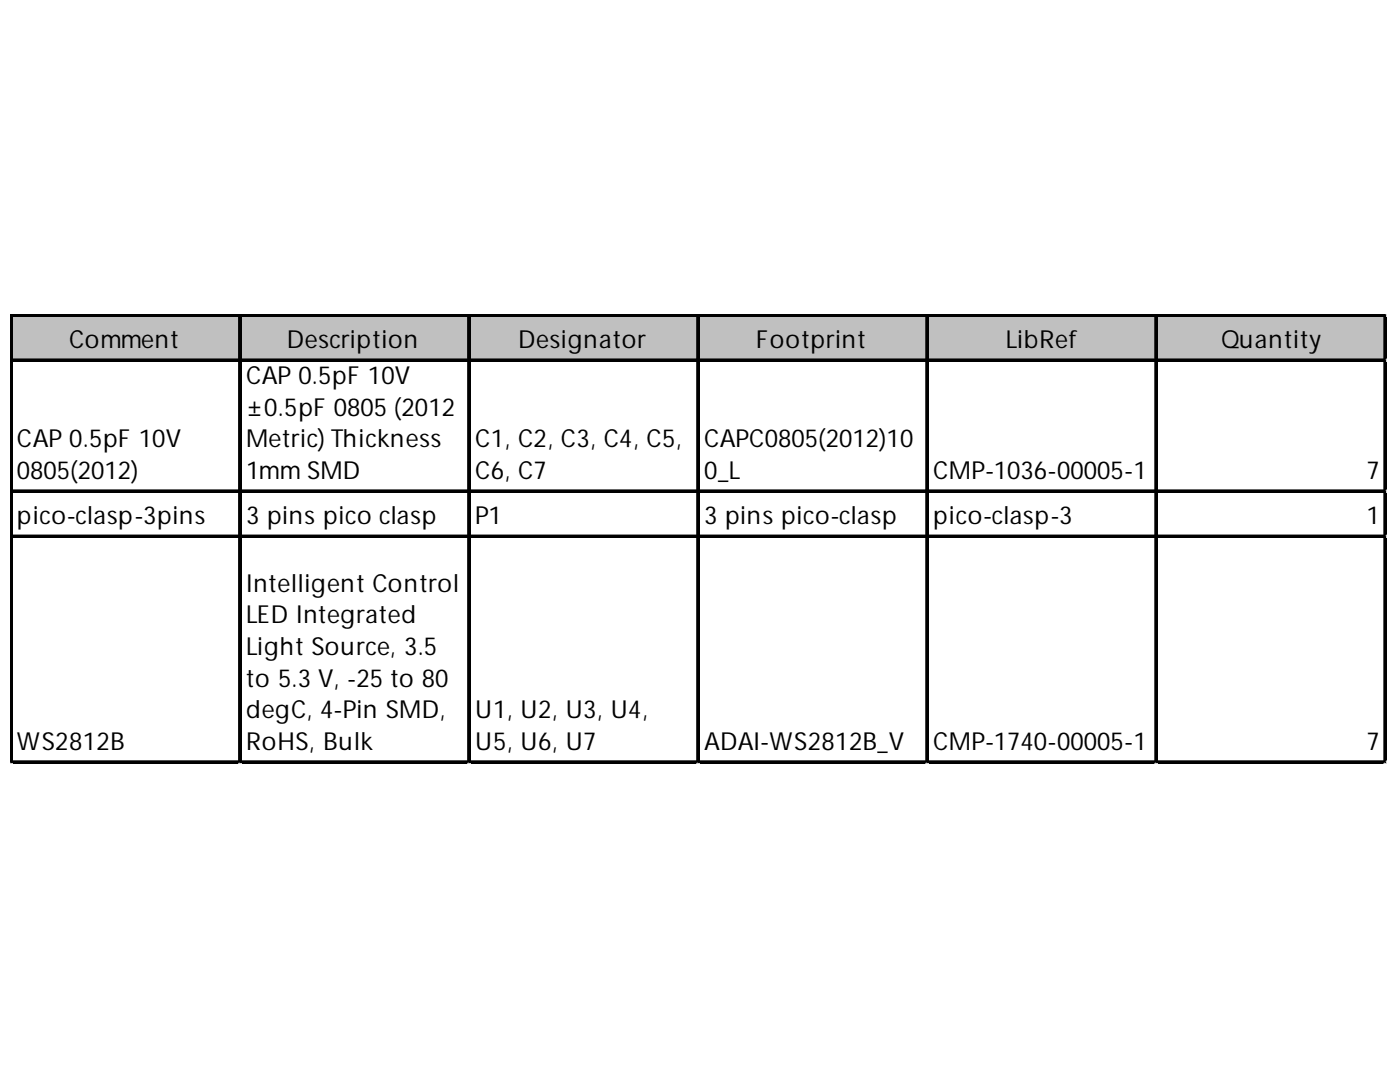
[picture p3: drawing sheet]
<svg xmlns="http://www.w3.org/2000/svg" width="279mm" height="216mm" viewBox="0 0 279 216" stroke-linecap="round" stroke-linejoin="round" font-family="sans-serif">
<defs><g id="words">
<g font-size="5">
<text x="13.8" y="69.4">Comment</text>
<text x="57.2" y="69.4">Description</text>
<text x="103.4" y="69.4">Designator</text>
<text x="150.9" y="69.4">Footprint</text>
<text x="200.7" y="69.4">LibRef</text>
<text x="243.7" y="69.4">Quantity</text>
<text x="49.1" y="76.6">CAP 0.5pF 10V</text>
<text x="49.1" y="83">±0.5pF 0805 (2012</text>
<text x="3.4" y="89.3">CAP 0.5pF 10V</text>
<text x="49.1" y="89.3">Metric) Thickness</text>
<text x="94.8" y="89.3">C1, C2, C3, C4, C5,</text>
<text x="140.5" y="89.3">CAPC0805(2012)10</text>
<text x="3.4" y="95.6">0805(2012)</text>
<text x="49.1" y="95.6">1mm SMD</text>
<text x="94.8" y="95.6">C6, C7</text>
<text x="140.5" y="95.6">0_L</text>
<text x="186.2" y="95.6">CMP-1036-00005-1</text>
<text x="272.7" y="95.6">7</text>
<text x="3.4" y="104.6">pico-clasp-3pins</text>
<text x="49.1" y="104.6">3 pins pico clasp</text>
<text x="94.8" y="104.6">P1</text>
<text x="140.5" y="104.6">3 pins pico-clasp</text>
<text x="186.2" y="104.6">pico-clasp-3</text>
<text x="272.7" y="104.6">1</text>
<text x="49.1" y="118.1">Intelligent Control</text>
<text x="49.1" y="124.4">LED Integrated</text>
<text x="49.1" y="130.7">Light Source, 3.5</text>
<text x="49.1" y="137">to 5.3 V, -25 to 80</text>
<text x="49.1" y="143.3">degC, 4-Pin SMD,</text>
<text x="94.8" y="143.3">U1, U2, U3, U4,</text>
<text x="3.4" y="149.6">WS2812B</text>
<text x="49.1" y="149.6">RoHS, Bulk</text>
<text x="94.8" y="149.6">U5, U6, U7</text>
<text x="140.5" y="149.6">ADAI-WS2812B_V</text>
<text x="186.2" y="149.6">CMP-1740-00005-1</text>
<text x="272.7" y="149.6">7</text>
</g>
</g></defs>
<path d="M2.4 63.1h274.4v9.1h-274.4z" fill="#c0c0c0"/>
<path d="M2 62.7v89.7M2.5 62.7h274.3M2.5 71.8h274.3M47.7 63.2v89.2M93.5 63.2v89.2M139.2 63.2v89.2M184.9 63.2v89.2M230.6 63.2v89.2M276.3 63.2v89.2M2.5 97.9h274.3M2.5 106.9h274.3M2.5 151.9h274.3" fill="none" stroke="#000" stroke-width=".45"/>
<path d="M2 62.7h.5v89.7h-.5zM2.5 62.7h274.3v.5h-274.3zM2.5 71.8h274.3v.4h-274.3zM47.7 63.2h.5v89.2h-.5zM93.5 63.2h.4v89.2h-.4zM139.2 63.2h.4v89.2h-.4zM184.9 63.2h.4v89.2h-.4zM230.6 63.2h.4v89.2h-.4zM276.3 63.2h.5v89.2h-.5zM2.5 97.9h274.3v.4h-274.3zM2.5 106.9h274.3v.4h-274.3zM2.5 151.9h274.3v.5h-274.3z" fill="#000"/>
<path d="M2 152.4h.1" fill="none" stroke="#d4d4d4" stroke-width=".45"/>
<path d="M2 152.4h.5z" fill="#d4d4d4"/>
<path d="M47.7 152.4h.1" fill="none" stroke="#d4d4d4" stroke-width=".45"/>
<path d="M47.7 152.4h.5z" fill="#d4d4d4"/>
<path d="M93.5 152.4h.1" fill="none" stroke="#d4d4d4" stroke-width=".45"/>
<path d="M93.5 152.4h.4z" fill="#d4d4d4"/>
<path d="M139.2 152.4h.1" fill="none" stroke="#d4d4d4" stroke-width=".45"/>
<path d="M139.2 152.4h.4z" fill="#d4d4d4"/>
<path d="M184.9 152.4h.1" fill="none" stroke="#d4d4d4" stroke-width=".45"/>
<path d="M184.9 152.4h.4z" fill="#d4d4d4"/>
<path d="M230.6 152.4h.1" fill="none" stroke="#d4d4d4" stroke-width=".45"/>
<path d="M230.6 152.4h.4z" fill="#d4d4d4"/>
<path d="M276.3 152.4h.1" fill="none" stroke="#d4d4d4" stroke-width=".45"/>
<path d="M276.3 152.4h.5z" fill="#d4d4d4"/>
<path d="M276.8 62.7h.1" fill="none" stroke="#d4d4d4" stroke-width=".45"/>
<path d="M276.8 62.7v.5z" fill="#d4d4d4"/>
<path d="M276.8 71.8h.1" fill="none" stroke="#d4d4d4" stroke-width=".45"/>
<path d="M276.8 71.8v.4z" fill="#d4d4d4"/>
<path d="M276.8 97.9h.1" fill="none" stroke="#d4d4d4" stroke-width=".45"/>
<path d="M276.8 97.9v.4z" fill="#d4d4d4"/>
<path d="M276.8 106.9h.1" fill="none" stroke="#d4d4d4" stroke-width=".45"/>
<path d="M276.8 106.9v.4z" fill="#d4d4d4"/>
<path d="M276.8 151.9h.1" fill="none" stroke="#d4d4d4" stroke-width=".45"/>
<path d="M276.8 151.9v.5z" fill="#d4d4d4"/>
<use href="#words"/>
</svg>
